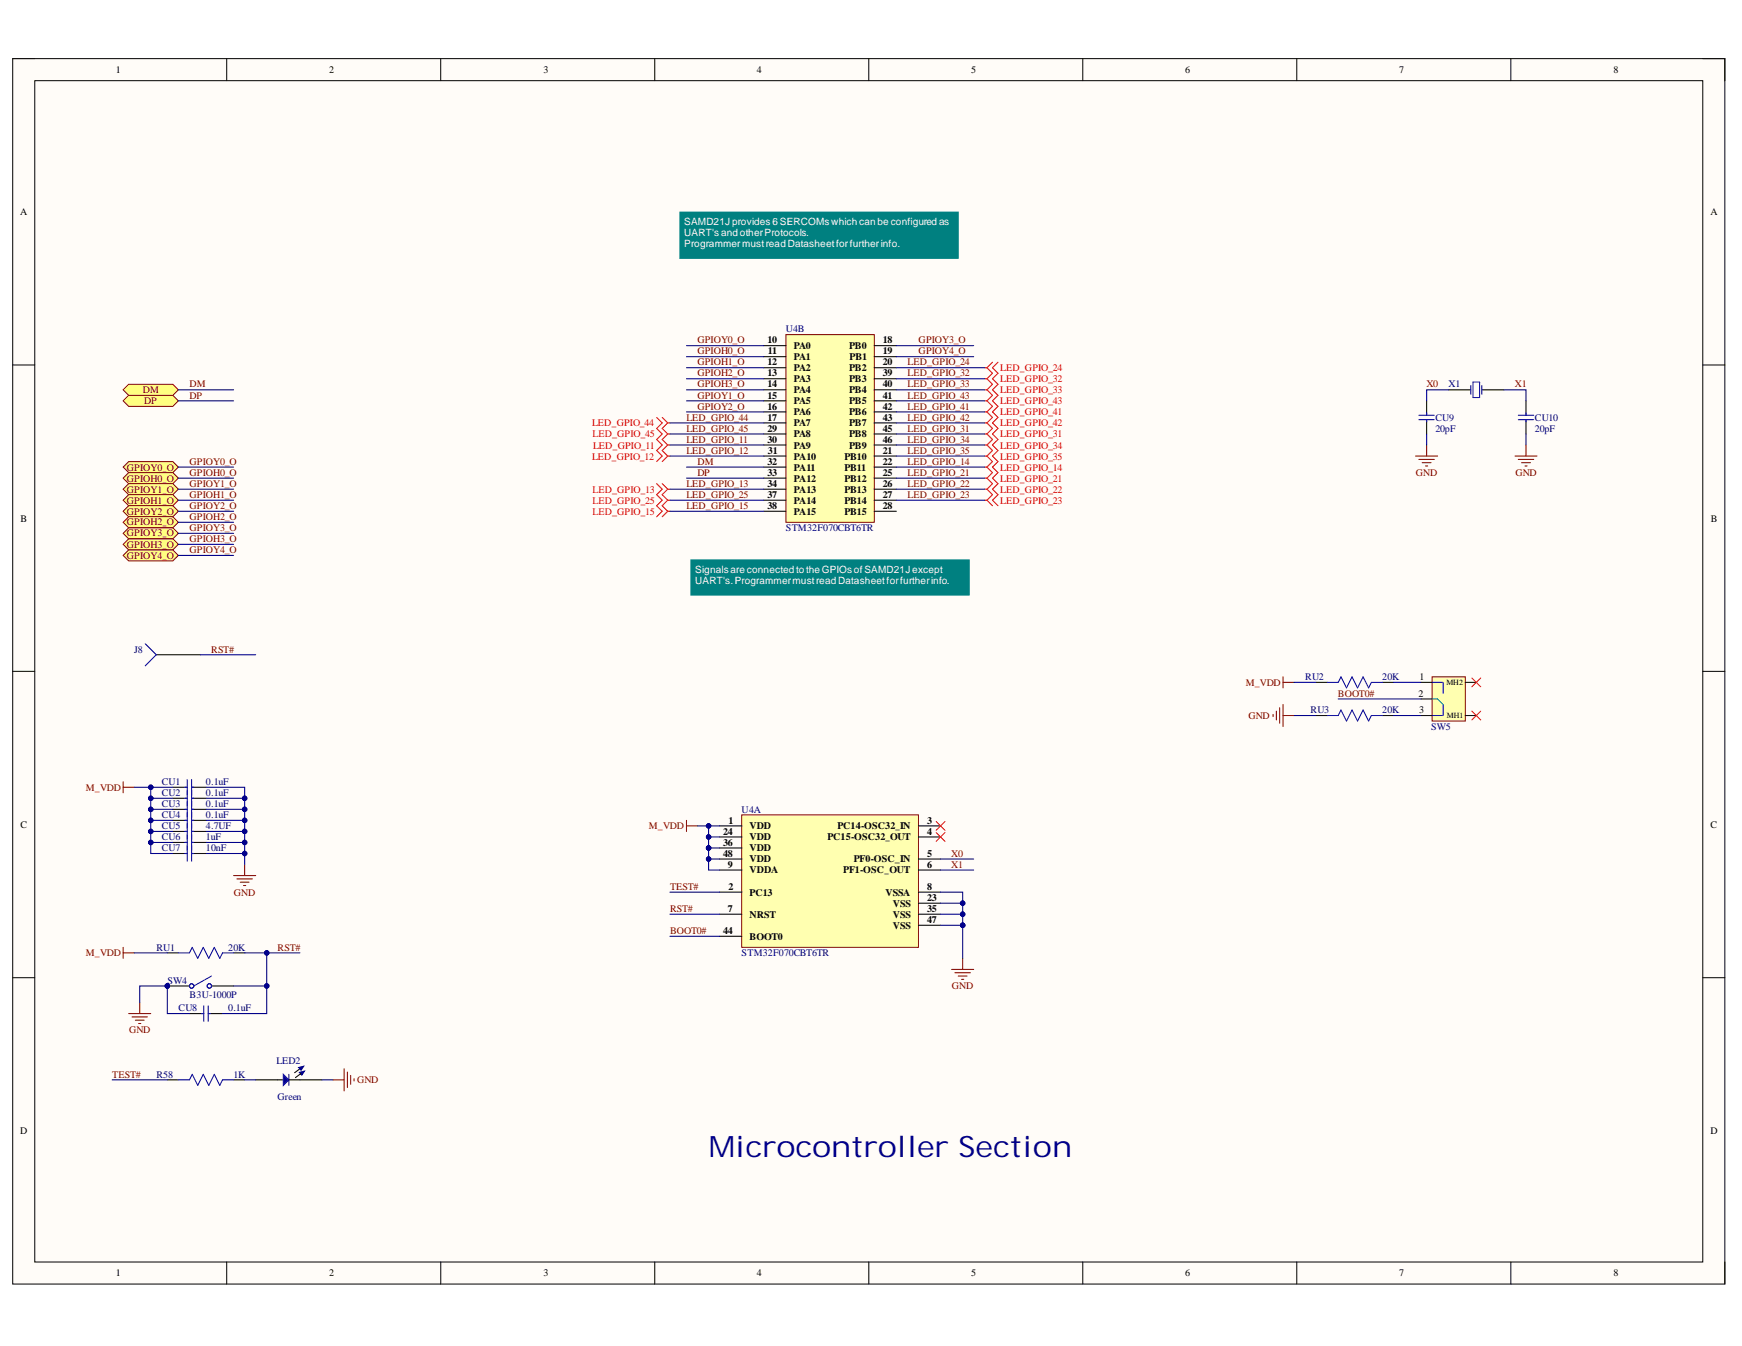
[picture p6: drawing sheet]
<svg xmlns="http://www.w3.org/2000/svg" width="279mm" height="216mm" viewBox="0 0 279 216" stroke-linecap="round" stroke-linejoin="round" font-family="sans-serif">
<defs><g id="words">
<text font-size="4.7" fill="#000080" x="113.6" y="185.5">Microcontroller Section</text>
<g font-size="1.6">
<text x="18.6" y="11.7">1</text>
<text x="52.8" y="11.7">2</text>
<text x="87.2" y="11.7">3</text>
<text x="121.4" y="11.7">4</text>
<text x="155.8" y="11.7">5</text>
<text x="190.1" y="11.7">6</text>
<text x="224.4" y="11.7">7</text>
<text x="258.8" y="11.7">8</text>
<text x="3.2" y="34.5">A</text>
<text x="274.3" y="34.5">A</text>
<text x="123.1" y="55.1">10</text>
<text x="123.1" y="58.6">12</text>
<text x="123.2" y="56.8">11</text>
<text x="127.3" y="56">PA0</text>
<text x="127.3" y="57.8">PA1</text>
<text x="127.3" y="59.5">PA2</text>
<text x="136.2" y="56">PB0</text>
<text x="136.2" y="59.5">PB2</text>
<text x="136.3" y="57.8">PB1</text>
<text x="141.6" y="55.1">18</text>
<text x="141.6" y="56.8">19</text>
<text x="141.6" y="58.6">20</text>
<text x="123.1" y="60.4">13</text>
<text x="123.1" y="62.2">14</text>
<text x="123.1" y="63.9">15</text>
<text x="123.1" y="65.7">16</text>
<text x="127.3" y="61.3">PA3</text>
<text x="127.3" y="63.1">PA4</text>
<text x="127.3" y="64.9">PA5</text>
<text x="136.2" y="61.3">PB3</text>
<text x="136.2" y="63.1">PB4</text>
<text x="136.2" y="64.9">PB5</text>
<text x="141.6" y="60.4">39</text>
<text x="141.6" y="62.2">40</text>
<text x="141.6" y="63.9">41</text>
<text x="141.6" y="65.7">42</text>
<text x="123.1" y="67.5">17</text>
<text x="123.1" y="69.2">29</text>
<text x="123.1" y="71">30</text>
<text x="127.3" y="66.6">PA6</text>
<text x="127.3" y="68.4">PA7</text>
<text x="127.3" y="70.2">PA8</text>
<text x="127.3" y="71.9">PA9</text>
<text x="136.2" y="66.6">PB6</text>
<text x="136.2" y="68.4">PB7</text>
<text x="136.2" y="70.2">PB8</text>
<text x="136.2" y="71.9">PB9</text>
<text x="141.6" y="67.5">43</text>
<text x="141.6" y="69.2">45</text>
<text x="141.6" y="71">46</text>
<text x="123.1" y="74.6">32</text>
<text x="123.1" y="76.3">33</text>
<text x="123.2" y="72.8">31</text>
<text x="127.3" y="73.7">PA10</text>
<text x="127.3" y="75.5">PA11</text>
<text x="127.3" y="77.3">PA12</text>
<text x="135.4" y="73.7">PB10</text>
<text x="135.4" y="75.5">PB11</text>
<text x="135.4" y="77.3">PB12</text>
<text x="141.6" y="72.8">21</text>
<text x="141.6" y="74.6">22</text>
<text x="141.6" y="76.3">25</text>
<text x="3.3" y="83.7">B</text>
<text x="123.1" y="78.1">34</text>
<text x="123.1" y="79.9">37</text>
<text x="123.1" y="81.7">38</text>
<text x="127.3" y="79">PA13</text>
<text x="127.3" y="80.8">PA14</text>
<text x="127.3" y="82.6">PA15</text>
<text x="135.4" y="79">PB13</text>
<text x="135.4" y="80.8">PB14</text>
<text x="135.4" y="82.6">PB15</text>
<text x="141.6" y="78.1">26</text>
<text x="141.6" y="79.9">27</text>
<text x="141.6" y="81.7">28</text>
<text x="274.4" y="83.7">B</text>
<text x="227.5" y="111.8">2</text>
<text x="227.7" y="109.1">1</text>
<text x="227.6" y="114.4">3</text>
<text x="3.3" y="132.8">C</text>
<text x="116" y="133.9">24</text>
<text x="116" y="135.7">36</text>
<text x="116" y="137.5">48</text>
<text x="116.8" y="132.2">1</text>
<text x="120.2" y="133">VDD</text>
<text x="120.2" y="134.8">VDD</text>
<text x="120.2" y="136.5">VDD</text>
<text x="132.7" y="134.8">PC15-OSC32_OUT</text>
<text x="134.3" y="133">PC14-OSC32_IN</text>
<text x="148.7" y="132.2">3</text>
<text x="148.7" y="133.9">4</text>
<text x="148.7" y="137.5">5</text>
<text x="274.3" y="132.8">C</text>
<text x="116.8" y="139.3">9</text>
<text x="116.8" y="142.7">2</text>
<text x="120.2" y="143.6">PC13</text>
<text x="120.2" y="140.1">VDDA</text>
<text x="120.2" y="138.3">VDD</text>
<text x="135.3" y="140.1">PF1-OSC_OUT</text>
<text x="137" y="138.3">PF0-OSC_IN</text>
<text x="142" y="143.6">VSSA</text>
<text x="148.7" y="139.3">6</text>
<text x="148.7" y="142.7">8</text>
<text x="116" y="149.8">44</text>
<text x="116.8" y="146.3">7</text>
<text x="120.2" y="147.2">NRST</text>
<text x="143.2" y="145.4">VSS</text>
<text x="143.2" y="147.2">VSS</text>
<text x="143.2" y="149">VSS</text>
<text x="148.7" y="144.5">23</text>
<text x="148.7" y="146.3">35</text>
<text x="148.7" y="148">47</text>
<text x="120.2" y="150.7">BOOT0</text>
<text x="3.2" y="181.9">D</text>
<text x="274.3" y="181.9">D</text>
<text x="18.6" y="204.7">1</text>
<text x="52.8" y="204.7">2</text>
<text x="87.2" y="204.7">3</text>
<text x="121.4" y="204.7">4</text>
<text x="155.8" y="204.7">5</text>
<text x="190.1" y="204.7">6</text>
<text x="224.4" y="204.7">7</text>
<text x="258.8" y="204.7">8</text>
</g>
<g font-size="1.6" fill="#fff">
<text x="109.7" y="36.1">SAMD21J provides 6 SERCOMs which can be configured as</text>
<text x="109.7" y="37.9">UART's and otherProtocols.</text>
<text x="109.7" y="39.7">Programmermustread Datasheetforfurtherinfo.</text>
<text x="111.5" y="92">Signals are connected to the GPIOs of SAMD21J except</text>
<text x="111.5" y="93.7">UART's.Programmermustread Datasheetforfurtherinfo.</text>
</g>
<g font-size="1.6" fill="#000080">
<text x="126.1" y="53.3">U4B</text>
<text x="232.3" y="62.2">X1</text>
<text x="230.2" y="67.5">CU9</text>
<text x="230.2" y="69.2">20pF</text>
<text x="246.2" y="67.5">CU10</text>
<text x="246.2" y="69.2">20pF</text>
<text x="126.1" y="85.2">STM32F070CBT6TR</text>
<text x="21.5" y="104.7">J8</text>
<text x="209.4" y="109.1">RU2</text>
<text x="221.7" y="109.1">20K</text>
<text x="210.2" y="114.4">RU3</text>
<text x="221.7" y="114.4">20K</text>
<text x="229.5" y="117">SW5</text>
<text x="25.9" y="125.9">CU1</text>
<text x="33" y="125.9">0.1uF</text>
<text x="25.9" y="127.7">CU2</text>
<text x="25.9" y="129.5">CU3</text>
<text x="25.9" y="131.2">CU4</text>
<text x="33" y="127.7">0.1uF</text>
<text x="33" y="129.5">0.1uF</text>
<text x="33" y="131.2">0.1uF</text>
<text x="119" y="130.4">U4A</text>
<text x="25.9" y="133">CU5</text>
<text x="25.9" y="134.8">CU6</text>
<text x="25.9" y="136.5">CU7</text>
<text x="33" y="133">4.7UF</text>
<text x="33" y="134.8">1uF</text>
<text x="33" y="136.5">10nF</text>
<text x="25.1" y="152.5">RU1</text>
<text x="36.6" y="152.5">20K</text>
<text x="119" y="153.4">STM32F070CBT6TR</text>
<text x="26.9" y="157.8">SW4</text>
<text x="30.4" y="160.1">B3U-1000P</text>
<text x="28.6" y="162.2">CU8</text>
<text x="36.6" y="162.2">0.1uF</text>
<text x="25.1" y="172.9">R58</text>
<text x="37.4" y="172.9">1K</text>
<text x="44.4" y="170.7">LED2</text>
<text x="44.5" y="176.4">Green</text>
</g>
<g font-size="1.6" fill="#800000">
<text x="111.9" y="56.8">GPIOH0_O</text>
<text x="111.9" y="55.1">GPIOY0_O</text>
<text x="111.9" y="58.6">GPIOH1_O</text>
<text x="145.6" y="58.6">LED_GPIO_24</text>
<text x="147.3" y="55.1">GPIOY3_O</text>
<text x="147.3" y="56.8">GPIOY4_O</text>
<text x="22.9" y="63.1">DM</text>
<text x="23.1" y="64.9">DP</text>
<text x="30.4" y="63.9">DP</text>
<text x="30.4" y="62.2">DM</text>
<text x="111.9" y="60.4">GPIOH2_O</text>
<text x="111.9" y="62.2">GPIOH3_O</text>
<text x="111.9" y="63.9">GPIOY1_O</text>
<text x="111.9" y="65.7">GPIOY2_O</text>
<text x="145.6" y="60.4">LED_GPIO_32</text>
<text x="145.6" y="62.2">LED_GPIO_33</text>
<text x="145.6" y="63.9">LED_GPIO_43</text>
<text x="145.6" y="65.7">LED_GPIO_41</text>
<text x="228.8" y="62.2">X0</text>
<text x="243" y="62.2">X1</text>
<text x="110.1" y="71">LED_GPIO_11</text>
<text x="110.1" y="67.5">LED_GPIO_44</text>
<text x="110.1" y="69.2">LED_GPIO_45</text>
<text x="145.6" y="69.2">LED_GPIO_31</text>
<text x="145.6" y="71">LED_GPIO_34</text>
<text x="145.6" y="67.5">LED_GPIO_42</text>
<text x="20.4" y="75.5">GPIOY0_O</text>
<text x="20.4" y="77.3">GPIOH0_O</text>
<text x="30.4" y="76.3">GPIOH0_O</text>
<text x="30.4" y="74.6">GPIOY0_O</text>
<text x="110.1" y="72.8">LED_GPIO_12</text>
<text x="111.9" y="74.6">DM</text>
<text x="111.9" y="76.3">DP</text>
<text x="145.6" y="76.3">LED_GPIO_21</text>
<text x="145.6" y="74.6">LED_GPIO_14</text>
<text x="145.6" y="72.8">LED_GPIO_35</text>
<text x="227.1" y="76.3">GND</text>
<text x="243.1" y="76.3">GND</text>
<text x="20.4" y="79">GPIOY1_O</text>
<text x="20.4" y="80.8">GPIOH1_O</text>
<text x="20.4" y="82.6">GPIOY2_O</text>
<text x="30.4" y="78.1">GPIOY1_O</text>
<text x="30.4" y="79.9">GPIOH1_O</text>
<text x="30.4" y="81.7">GPIOY2_O</text>
<text x="30.4" y="83.4">GPIOH2_O</text>
<text x="110.1" y="78.1">LED_GPIO_13</text>
<text x="110.1" y="79.9">LED_GPIO_25</text>
<text x="110.1" y="81.7">LED_GPIO_15</text>
<text x="145.6" y="78.1">LED_GPIO_22</text>
<text x="145.6" y="79.9">LED_GPIO_23</text>
<text x="20.4" y="84.3">GPIOH2_O</text>
<text x="20.4" y="86.1">GPIOY3_O</text>
<text x="20.4" y="87.8">GPIOH3_O</text>
<text x="20.4" y="89.6">GPIOY4_O</text>
<text x="30.4" y="85.2">GPIOY3_O</text>
<text x="30.4" y="87">GPIOH3_O</text>
<text x="30.4" y="88.8">GPIOY4_O</text>
<text x="33.9" y="104.7">RST#</text>
<text x="199.8" y="110">M_VDD</text>
<text x="214.6" y="111.8">BOOT0#</text>
<text x="200.2" y="115.3">GND</text>
<text x="13.8" y="126.8">M_VDD</text>
<text x="104.1" y="133">M_VDD</text>
<text x="152.6" y="137.5">X0</text>
<text x="37.5" y="143.6">GND</text>
<text x="107.5" y="142.7">TEST#</text>
<text x="152.6" y="139.3">X1</text>
<text x="107.5" y="146.3">RST#</text>
<text x="107.5" y="149.8">BOOT0#</text>
<text x="13.8" y="153.4">M_VDD</text>
<text x="44.5" y="152.5">RST#</text>
<text x="152.7" y="158.7">GND</text>
<text x="20.7" y="165.8">GND</text>
<text x="18" y="172.9">TEST#</text>
<text x="57.3" y="173.7">GND</text>
</g>
<g font-size="1.6" fill="#f00">
<text x="160.4" y="59.5">LED_GPIO_24</text>
<text x="160.4" y="63.1">LED_GPIO_33</text>
<text x="160.4" y="61.3">LED_GPIO_32</text>
<text x="160.4" y="64.9">LED_GPIO_43</text>
<text x="95" y="68.4">LED_GPIO_44</text>
<text x="95" y="70.2">LED_GPIO_45</text>
<text x="95.1" y="71.9">LED_GPIO_11</text>
<text x="160.4" y="70.2">LED_GPIO_31</text>
<text x="160.4" y="71.9">LED_GPIO_34</text>
<text x="160.4" y="66.6">LED_GPIO_41</text>
<text x="160.4" y="68.4">LED_GPIO_42</text>
<text x="95" y="73.7">LED_GPIO_12</text>
<text x="160.4" y="77.3">LED_GPIO_21</text>
<text x="160.4" y="73.7">LED_GPIO_35</text>
<text x="160.4" y="75.5">LED_GPIO_14</text>
<text x="95" y="80.8">LED_GPIO_25</text>
<text x="95" y="79">LED_GPIO_13</text>
<text x="95" y="82.6">LED_GPIO_15</text>
<text x="160.4" y="79">LED_GPIO_22</text>
<text x="160.4" y="80.8">LED_GPIO_23</text>
</g>
<g font-size="1.3">
<text x="232" y="109.9">MH2</text>
<text x="232.1" y="115.2">MH1</text>
</g>
</g></defs>
<path d="M2 9.4h274.6v196.6h-274.6z" fill-rule="evenodd" fill="#fffcf8"/>
<path d="M2 9.4h274.6v196.6h-274.6z" fill="none" stroke="#000" stroke-width=".16"/>
<path d="M5.6 12.9h267.5v189.5h-267.5z" fill-rule="evenodd" fill="#fffcf8"/>
<g fill="none" stroke="#000" stroke-width=".16">
<path d="M2 9.4h3.6M5.6 12.9h267.5v189.5h-267.5zM36.4 9.4v3.5M70.7 9.4v3.5M105 9.4v3.5M139.3 9.4v3.5M173.7 9.4v3.5M208 9.4v3.5M242.3 9.4v3.5M273.1 9.4h3.5v3.5M2 58.5h3.6M273.1 58.5h3.5"/>
<path d="M2 107.7h3.6M273.1 107.7h3.5M2 156.8h3.6M273.1 156.8h3.5M36.4 202.4v3.6M70.7 202.4v3.6M105 202.4v3.6M139.3 202.4v3.6M173.7 202.4v3.6M208 202.4v3.6M242.3 202.4v3.6M276.6 202.4v3.6"/>
</g>
<path d="M20.6 74h7.1l.9 .9-.9 .9h-7.1l-.8-.9z" fill-rule="evenodd" fill="#ffff80"/>
<path d="M20.6 74h7.1l.9 .9-.9 .9h-7.1l-.8-.9z" fill="none" stroke="#800000" stroke-width=".16"/>
<path d="M20.6 75.8h7.1l.9 .9-.9 .9h-7.1l-.8-.9z" fill-rule="evenodd" fill="#ffff80"/>
<path d="M20.6 75.8h7.1l.9 .9-.9 .9h-7.1l-.8-.9z" fill="none" stroke="#800000" stroke-width=".16"/>
<path d="M20.6 77.6h7.1l.9 .9-.9 .8h-7.1l-.8-.8z" fill-rule="evenodd" fill="#ffff80"/>
<path d="M20.6 77.6h7.1l.9 .9-.9 .8h-7.1l-.8-.8z" fill="none" stroke="#800000" stroke-width=".16"/>
<path d="M20.6 79.3h7.1l.9 .9-.9 .9h-7.1l-.8-.9z" fill-rule="evenodd" fill="#ffff80"/>
<path d="M20.6 79.3h7.1l.9 .9-.9 .9h-7.1l-.8-.9z" fill="none" stroke="#800000" stroke-width=".16"/>
<path d="M20.6 81.1h7.1l.9 .9-.9 .9h-7.1l-.8-.9z" fill-rule="evenodd" fill="#ffff80"/>
<path d="M20.6 81.1h7.1l.9 .9-.9 .9h-7.1l-.8-.9z" fill="none" stroke="#800000" stroke-width=".16"/>
<path d="M20.6 82.9h7.1l.9 .9-.9 .9h-7.1l-.8-.9z" fill-rule="evenodd" fill="#ffff80"/>
<path d="M20.6 82.9h7.1l.9 .9-.9 .9h-7.1l-.8-.9z" fill="none" stroke="#800000" stroke-width=".16"/>
<path d="M20.6 84.7h7.1l.9 .8-.9 .9h-7.1l-.8-.9z" fill-rule="evenodd" fill="#ffff80"/>
<path d="M20.6 84.7h7.1l.9 .8-.9 .9h-7.1l-.8-.9z" fill="none" stroke="#800000" stroke-width=".16"/>
<path d="M20.6 86.4h7.1l.9 .9-.9 .9h-7.1l-.8-.9z" fill-rule="evenodd" fill="#ffff80"/>
<path d="M20.6 86.4h7.1l.9 .9-.9 .9h-7.1l-.8-.9z" fill="none" stroke="#800000" stroke-width=".16"/>
<path d="M20.6 88.2h7.1l.9 .9-.9 .9h-7.1l-.8-.9z" fill-rule="evenodd" fill="#ffff80"/>
<path d="M20.6 88.2h7.1l.9 .9-.9 .9h-7.1l-.8-.9z" fill="none" stroke="#800000" stroke-width=".16"/>
<g fill="none" stroke="#800000" stroke-width=".17">
<path d="M227 73.2h3.6M227.6 73.7h2.5M228.1 74.2h1.4M228.6 74.7h.4M228.8 71.4v1.8M243 73.2h3.5M243.5 73.7h2.5M244 74.2h1.5M244.6 74.7h.3M244.8 71.4v1.8M110.1 131.6v1.8M110.1 132.5h1.8"/>
<path d="M152.6 155.5h3.6M153.2 156h2.4M153.7 156.6h1.4M154.2 157.1h.4M154.4 153.7v1.8"/>
</g>
<g fill="none" stroke="#f00" stroke-width=".17">
<path d="M157.9 59h.4M158.3 59l.9 .9-.9 .9M159.2 58.1l-.9 .9M160.1 58.1l-.9 .9 .9 .9-.9 .9 .9 .8-.9 .9 .9 .9-.9 .9 .9 .9-.9 .9 .9 .9-.9 .8 .9 .9-.9 .9 .9 .9-.9 .9 .9 .9-.9 .9 .9 .8-.9 .9 .9 .9-.9 .9 .9 .9-.9 .9 .9 .8-.9 .9 .9 .9M105.3 77.6l.9 .9-.9 .8 .9 .9-.9 .9 .9 .9-.9 .9M105.3 67l.9 .8-.9 .9 .9 .9-.9 .9 .9 .9-.9 .9 .9 .9-.9 .8M106.2 77.6l.9 .9M106.2 67l.9 .8M107.1 78.5h.3M107.1 78.5l-.9 .8 .9 .9M107.1 69.6h.3M107.1 71.4h.3"/>
<path d="M107.1 73.2h.3M107.1 73.2l-.9 .8M107.1 71.4l-.9 .9 .9 .9M107.1 69.6l-.9 .9 .9 .9M107.1 67.8l-.9 .9 .9 .9M107.1 67.8h.3M157.9 76.7h.4M157.9 78.5h.4M157.9 69.6h.4M157.9 62.5h.4M157.9 71.4h.4M157.9 73.2h.4"/>
<path d="M157.9 66.1h.4M157.9 60.8h.4M157.9 74.9h.4M157.9 67.8h.4M157.9 64.3h.4M158.3 76.7l.9 .9-.9 .9M158.3 74.9l.9 .9-.9 .9M158.3 78.5l.9 .8-.9 .9M158.3 69.6l.9 .9-.9 .9M158.3 67.8l.9 .9-.9 .9M158.3 62.5l.9 .9-.9 .9M158.3 60.8l.9 .8-.9 .9"/>
<path d="M158.3 71.4l.9 .9-.9 .9M158.3 73.2l.9 .8-.9 .9M158.3 66.1l.9 .9-.9 .8M158.3 64.3l.9 .9-.9 .9M107.1 80.2h.3M107.1 80.2l-.9 .9 .9 .9M107.1 82l-.9 .9M107.1 82h.3M157.9 80.2h.4M158.3 80.2l.9 .9"/>
</g>
<path d="M41 173.2h4.4M48.1 173.2h3.5" fill="none" stroke="#000" stroke-width=".17"/>
<path d="M45.4 172.3l.9 .9-.9 .9z" fill="#0c0087"/>
<path d="M45.4 172.3l.9 .9-.9 .9z" fill="none" stroke="#00f" stroke-width=".17"/>
<path d="M46.3 172.3v1.8" fill="none" stroke="#11037f" stroke-width=".17"/>
<path d="M46.3 173.2h1.8M48.1 171.4l-.8 .7" fill="none" stroke="#000" stroke-width=".17"/>
<path d="M47.9 171.2l.8-.2-.4 .6z" fill-rule="evenodd" fill="#0c0087"/>
<path d="M47.9 171.2l.8-.2-.4 .6z" fill="none" stroke="#0c0087" stroke-width=".16"/>
<path d="M48 172l.8-.2-.4 .6z" fill-rule="evenodd" fill="#0c0087"/>
<path d="M48 172l.8-.2-.4 .6z" fill="none" stroke="#0c0087" stroke-width=".16"/>
<path d="M25.1 105h7.1M26.8 173.2h1.8M37.5 173.2h1.7M48.2 172.2l-.8 .7" fill="none" stroke="#000" stroke-width=".17"/>
<path d="M23.3 103.3l1.8 1.7-1.8 1.8M28.6 173.2h1.8l.4-.9 .9 1.8 .9-1.8 .9 1.8 .9-1.8 .9 1.8 .4-.9h1.8" fill="none" stroke="#00f" stroke-width=".17"/>
<path d="M53.4 173.2h1.8M55.2 171.4v3.6M55.7 172v2.4M56.2 172.5v1.4M56.8 173v.4" fill="none" stroke="#800000" stroke-width=".17"/>
<path d="M19.8 64.3l.8-.9h7.1l.9 .9-.9 .9h-7.1z" fill-rule="evenodd" fill="#ffff80"/>
<path d="M19.8 64.3l.8-.9h7.1l.9 .9-.9 .9h-7.1z" fill="none" stroke="#800000" stroke-width=".16"/>
<path d="M20.6 61.6h7.1l.9 .9-.9 .9h-7.1l-.8-.9z" fill-rule="evenodd" fill="#ffff80"/>
<path d="M20.6 61.6h7.1l.9 .9-.9 .9h-7.1l-.8-.9z" fill="none" stroke="#800000" stroke-width=".16"/>
<path d="M111 90h44.3v5.3h-44.3z" fill-rule="evenodd" fill="#008080"/>
<path d="M111 90h44.3v5.3h-44.3z" fill="none" stroke="#008080" stroke-width=".51"/>
<path d="M109.2 34.2h44.3v7.1h-44.3z" fill-rule="evenodd" fill="#008080"/>
<path d="M109.2 34.2h44.3v7.1h-44.3z" fill="none" stroke="#008080" stroke-width=".51"/>
<path d="M119 130.7h28.3v21.3h-28.3z" fill-rule="evenodd" fill="#ffffb0"/>
<path d="M119 130.7h28.3v21.3h-28.3z" fill="none" stroke="#800000" stroke-width=".16"/>
<g fill="none" stroke="#000" stroke-width=".17">
<path d="M115.4 132.5h3.6M115.4 134.2h3.6M115.4 137.8h3.6M115.4 139.6h3.6M115.4 136h3.6M147.3 132.5h3.6M147.3 134.2h3.6M147.3 137.8h3.6M147.3 139.6h3.6M115.4 143.1h3.6M115.4 146.6h3.6M115.4 150.2h3.6"/>
<path d="M147.3 143.1h3.6M147.3 146.6h3.6M147.3 144.9h3.6M147.3 148.4h3.6"/>
</g>
<path d="M126.1 53.7h14.1v30.1h-14.1z" fill-rule="evenodd" fill="#ffffb0"/>
<path d="M126.1 53.7h14.1v30.1h-14.1z" fill="none" stroke="#800000" stroke-width=".16"/>
<g fill="none" stroke="#000" stroke-width=".17">
<path d="M122.5 55.4h3.6M122.5 57.2h3.6M122.5 59h3.6M140.2 55.4h3.6M140.2 57.2h3.6M140.2 59h3.6M122.5 60.8h3.6M122.5 62.5h3.6M122.5 64.3h3.6M122.5 66.1h3.6M122.5 67.8h3.6M122.5 73.2h3.6"/>
<path d="M122.5 74.9h3.6M122.5 76.7h3.6M122.5 78.5h3.6M122.5 69.6h3.6M122.5 71.4h3.6M140.2 60.8h3.6M140.2 62.5h3.6M140.2 64.3h3.6M140.2 66.1h3.6M140.2 67.8h3.6M140.2 73.2h3.6M140.2 74.9h3.6"/>
<path d="M140.2 76.7h3.6M140.2 78.5h3.6M140.2 69.6h3.6M140.2 71.4h3.6M122.5 80.2h3.6M122.5 82h3.6M140.2 80.2h3.6M140.2 82h3.6M27.7 126.3h2.3M27.7 128h2.3M27.7 129.8h2.3M27.7 131.6h2.3"/>
<path d="M27.7 133.4h2.3M27.7 135.1h2.3M27.7 136.9h2.3M30.7 126.3h2.3M30.7 128h2.3M30.7 129.8h2.3M30.7 131.6h2.3M30.7 133.4h2.3M30.7 135.1h2.3M30.7 136.9h2.3M26.8 152.8h1.8M37.5 152.8h1.7"/>
</g>
<g fill="none" stroke="#00f" stroke-width=".17">
<path d="M29.7 126.3h.3M29.7 128h.3M29.7 129.8h.3M29.7 131.6h.3M29.7 133.4h.3M29.7 135.1h.3M29.7 136.9h.3M30 125v13.1M30.7 125v13.1M30.7 126.3h.4M30.7 128h.4M30.7 129.8h.4"/>
<path d="M30.7 131.6h.4M30.7 133.4h.4M30.7 135.1h.4M30.7 136.9h.4M28.6 152.8h1.8l.4-.8 .9 1.7 .9-1.7 .9 1.7 .9-1.7 .9 1.7 .4-.9h1.8"/>
</g>
<path d="M19.8 125.4v1.8M19.8 126.3h1.7M39.2 138.7v1.7M19.8 152v1.7M19.8 152.8h1.7M37.5 140.4h3.5M38 141h2.5M38.5 141.5h1.5M39.1 142h.3" fill="none" stroke="#800000" stroke-width=".17"/>
<circle cx="26.8" cy="158.2" r=".35" fill="#000080"/>
<circle cx="26.8" cy="158.2" r=".35" fill="none" stroke="#000080" stroke-width=".16"/>
<path d="M26.8 158.2h3.6" fill="none" stroke="#000" stroke-width=".17"/>
<circle cx="26.8" cy="158.2" r=".35" fill="#000080"/>
<circle cx="26.8" cy="158.2" r=".35" fill="none" stroke="#000080" stroke-width=".16"/>
<path d="M228.8 64.3v2.3M228.8 67.3v2.3M244.8 64.3v2.3M244.8 67.3v2.3M33.9 158.2h3.6M30.4 162.6h2.3M33.4 162.6h2.3" fill="none" stroke="#000" stroke-width=".17"/>
<g fill="none" stroke="#00f" stroke-width=".17">
<path d="M227.6 66.6h2.5M227.6 67.3h2.5M228.8 66.2v.4M228.8 67.3v.4M243.5 66.6h2.5M243.5 67.3h2.5M244.8 66.2v.4M244.8 67.3v.4M33.9 156.6l-2.8 1.6M32.3 162.6h.4M32.7 161.3v2.5M33.4 161.3v2.5"/>
<path d="M33.4 162.6h.3"/>
<circle cx="30.7" cy="158.2" r=".35"/>
<circle cx="33.6" cy="158.2" r=".35"/>
</g>
<path d="M20.6 162.6h3.6M21.2 163.1h2.5M21.7 163.6h1.4M22.2 164.2h.4M22.4 160.8v1.8" fill="none" stroke="#800000" stroke-width=".17"/>
<path d="M150.1 131.8l1.5 1.4M150.1 133.5l1.5 1.5M151.6 131.8l-1.5 1.4M151.6 133.5l-1.5 1.5" fill="none" stroke="#f00" stroke-width=".16"/>
<path d="M229.7 108.6h5.3v7.1h-5.3z" fill-rule="evenodd" fill="#ffffb0"/>
<path d="M229.7 108.6h5.3v7.1h-5.3z" fill="none" stroke="#800000" stroke-width=".16"/>
<path d="M235.9 61.8v1.4M236.3 61.3h1v2.5h-1zM237.7 61.8v1.4M212.9 114.8h1.7l.5-.9 .9 1.8 .9-1.8 .8 1.8 .9-1.8 .9 1.8 .5-.9h1.7M212.9 109.5h1.7l.5-.9 .9 1.7 .9-1.7 .8 1.7 .9-1.7 .9 1.7 .5-.8h1.7M229.7 114.8h1.6M229.7 109.5h1.6M231.5 109.5v1.7M231.5 113v1.8" fill="none" stroke="#00f" stroke-width=".17"/>
<path d="M232.4 62.5h3.5M237.7 62.5h3.5M211.1 109.5h1.8M211.1 114.8h1.8M221.7 109.5h1.8M221.7 114.8h1.8M227.9 109.5h1.8M227.9 112.1h1.8M227.9 114.8h1.8M235 109.5h1.8M235 114.8h1.8" fill="none" stroke="#000" stroke-width=".17"/>
<path d="M229.7 112.1h.9l.9 .9" fill="none" stroke="#00a36e" stroke-width=".17"/>
<path d="M236.1 114.1l1.4 1.4M236.1 108.7l1.4 1.5M237.5 114.1l-1.4 1.4M237.5 108.7l-1.4 1.5" fill="none" stroke="#f00" stroke-width=".16"/>
<path d="M204.2 114.6v.3M204.7 114.1v1.4M205.2 113.5v2.5M205.8 108.6v1.7M205.8 113v3.5M205.8 109.5h1.7M205.8 114.8h1.7" fill="none" stroke="#800000" stroke-width=".17"/>
<path d="M28.6 74.9h8.9M28.6 76.7h8.9M28.6 78.5h8.9M228.8 69.6v1.8M28.6 80.2h8.9M28.6 82h8.9M28.6 83.8h8.9M28.6 85.5h8.9M28.6 87.3h8.9M28.6 89.1h8.9M150.9 146.6h3.5v1.8" fill="none" stroke="#000080" stroke-width=".17"/>
<circle cx="154.4" cy="146.6" r=".36" fill="#000080"/>
<circle cx="154.4" cy="146.6" r=".36" fill="none" stroke="#000080" stroke-width=".16"/>
<circle cx="154.4" cy="148.4" r=".36" fill="#000080"/>
<circle cx="154.4" cy="148.4" r=".36" fill="none" stroke="#000080" stroke-width=".16"/>
<g fill="none" stroke="#000080" stroke-width=".17">
<path d="M107.4 71.4h15.1M107.4 73.2h15.1M107.4 78.5h15.1M107.4 67.8h15.1M107.4 69.6h15.1M143.8 78.5h14.1M143.8 74.9h14.1M143.8 76.7h14.1M107.4 82h15.1M107.4 80.2h15.1M143.8 80.2h14.1M150.9 144.9h3.5"/>
<path d="M18 173.2h8.8M39.2 173.2h1.8"/>
</g>
<circle cx="154.4" cy="144.9" r=".36" fill="#000080"/>
<circle cx="154.4" cy="144.9" r=".36" fill="none" stroke="#000080" stroke-width=".16"/>
<path d="M32.2 105h8.8M150.9 137.8h5.3M150.9 139.6h5.3M150.9 148.4h3.5M51.6 173.2h1.8" fill="none" stroke="#000080" stroke-width=".17"/>
<circle cx="154.4" cy="148.4" r=".36" fill="#000080"/>
<circle cx="154.4" cy="148.4" r=".36" fill="none" stroke="#000080" stroke-width=".16"/>
<g fill="none" stroke="#000080" stroke-width=".17">
<path d="M143.8 59h14.1M28.6 64.3h8.9M28.6 62.5h8.9M143.8 64.3h14.1M143.8 62.5h14.1M143.8 69.6h14.1M143.8 60.8h14.1M143.8 71.4h14.1M143.8 73.2h14.1M143.8 66.1h14.1M143.8 67.8h14.1M241.2 62.5h3.6v1.8"/>
<path d="M244.8 69.6v1.8M111.9 132.5h1.7"/>
</g>
<circle cx="113.6" cy="132.5" r=".35" fill="#000080"/>
<circle cx="113.6" cy="132.5" r=".35" fill="none" stroke="#000080" stroke-width=".16"/>
<path d="M110.1 55.4h12.4M110.1 57.2h12.4M110.1 59h12.4M143.8 55.4h12.4M143.8 57.2h12.4M110.1 60.8h12.4M110.1 62.5h12.4M110.1 66.1h12.4M110.1 64.3h12.4M113.6 134.2h1.8" fill="none" stroke="#000080" stroke-width=".17"/>
<circle cx="113.6" cy="134.2" r=".35" fill="#000080"/>
<circle cx="113.6" cy="134.2" r=".35" fill="none" stroke="#000080" stroke-width=".16"/>
<path d="M113.6 136h1.8" fill="none" stroke="#000080" stroke-width=".17"/>
<circle cx="113.6" cy="136" r=".35" fill="#000080"/>
<circle cx="113.6" cy="136" r=".35" fill="none" stroke="#000080" stroke-width=".16"/>
<path d="M113.6 137.8v1.8h1.8" fill="none" stroke="#000080" stroke-width=".17"/>
<circle cx="113.6" cy="137.8" r=".35" fill="#000080"/>
<circle cx="113.6" cy="137.8" r=".35" fill="none" stroke="#000080" stroke-width=".16"/>
<path d="M113.6 136v1.8h1.8" fill="none" stroke="#000080" stroke-width=".17"/>
<circle cx="113.6" cy="137.8" r=".35" fill="#000080"/>
<circle cx="113.6" cy="137.8" r=".35" fill="none" stroke="#000080" stroke-width=".16"/>
<circle cx="113.6" cy="136" r=".35" fill="#000080"/>
<circle cx="113.6" cy="136" r=".35" fill="none" stroke="#000080" stroke-width=".16"/>
<path d="M24.2 126.3v1.7h3.5" fill="none" stroke="#000080" stroke-width=".17"/>
<circle cx="24.2" cy="128" r=".35" fill="#000080"/>
<circle cx="24.2" cy="128" r=".35" fill="none" stroke="#000080" stroke-width=".16"/>
<circle cx="24.2" cy="126.3" r=".35" fill="#000080"/>
<circle cx="24.2" cy="126.3" r=".35" fill="none" stroke="#000080" stroke-width=".16"/>
<path d="M24.2 128v1.8h3.5" fill="none" stroke="#000080" stroke-width=".17"/>
<circle cx="24.2" cy="129.8" r=".35" fill="#000080"/>
<circle cx="24.2" cy="129.8" r=".35" fill="none" stroke="#000080" stroke-width=".16"/>
<circle cx="24.2" cy="128" r=".35" fill="#000080"/>
<circle cx="24.2" cy="128" r=".35" fill="none" stroke="#000080" stroke-width=".16"/>
<path d="M24.2 129.8v1.8h3.5" fill="none" stroke="#000080" stroke-width=".17"/>
<circle cx="24.2" cy="129.8" r=".35" fill="#000080"/>
<circle cx="24.2" cy="129.8" r=".35" fill="none" stroke="#000080" stroke-width=".16"/>
<circle cx="24.2" cy="131.6" r=".35" fill="#000080"/>
<circle cx="24.2" cy="131.6" r=".35" fill="none" stroke="#000080" stroke-width=".16"/>
<path d="M24.2 131.6v1.8h3.5" fill="none" stroke="#000080" stroke-width=".17"/>
<circle cx="24.2" cy="133.4" r=".35" fill="#000080"/>
<circle cx="24.2" cy="133.4" r=".35" fill="none" stroke="#000080" stroke-width=".16"/>
<circle cx="24.2" cy="131.6" r=".35" fill="#000080"/>
<circle cx="24.2" cy="131.6" r=".35" fill="none" stroke="#000080" stroke-width=".16"/>
<path d="M24.2 133.4v1.7h3.5" fill="none" stroke="#000080" stroke-width=".17"/>
<circle cx="24.2" cy="135.1" r=".35" fill="#000080"/>
<circle cx="24.2" cy="135.1" r=".35" fill="none" stroke="#000080" stroke-width=".16"/>
<circle cx="24.2" cy="133.4" r=".35" fill="#000080"/>
<circle cx="24.2" cy="133.4" r=".35" fill="none" stroke="#000080" stroke-width=".16"/>
<path d="M24.2 135.1v1.8h3.5" fill="none" stroke="#000080" stroke-width=".17"/>
<circle cx="24.2" cy="135.1" r=".35" fill="#000080"/>
<circle cx="24.2" cy="135.1" r=".35" fill="none" stroke="#000080" stroke-width=".16"/>
<path d="M33 136.9h6.2v1.8" fill="none" stroke="#000080" stroke-width=".17"/>
<circle cx="39.2" cy="136.9" r=".35" fill="#000080"/>
<circle cx="39.2" cy="136.9" r=".35" fill="none" stroke="#000080" stroke-width=".16"/>
<path d="M39.2 135.1v1.8" fill="none" stroke="#000080" stroke-width=".17"/>
<circle cx="39.2" cy="136.9" r=".35" fill="#000080"/>
<circle cx="39.2" cy="136.9" r=".35" fill="none" stroke="#000080" stroke-width=".16"/>
<circle cx="39.2" cy="135.1" r=".35" fill="#000080"/>
<circle cx="39.2" cy="135.1" r=".35" fill="none" stroke="#000080" stroke-width=".16"/>
<path d="M33 126.3h6.2v7.1" fill="none" stroke="#000080" stroke-width=".17"/>
<circle cx="39.2" cy="128" r=".35" fill="#000080"/>
<circle cx="39.2" cy="128" r=".35" fill="none" stroke="#000080" stroke-width=".16"/>
<circle cx="39.2" cy="129.8" r=".35" fill="#000080"/>
<circle cx="39.2" cy="129.8" r=".35" fill="none" stroke="#000080" stroke-width=".16"/>
<circle cx="39.2" cy="131.6" r=".35" fill="#000080"/>
<circle cx="39.2" cy="131.6" r=".35" fill="none" stroke="#000080" stroke-width=".16"/>
<circle cx="39.2" cy="133.4" r=".35" fill="#000080"/>
<circle cx="39.2" cy="133.4" r=".35" fill="none" stroke="#000080" stroke-width=".16"/>
<path d="M33 133.4h6.2v1.7h-6.2" fill="none" stroke="#000080" stroke-width=".17"/>
<circle cx="39.2" cy="133.4" r=".35" fill="#000080"/>
<circle cx="39.2" cy="133.4" r=".35" fill="none" stroke="#000080" stroke-width=".16"/>
<circle cx="39.2" cy="135.1" r=".35" fill="#000080"/>
<circle cx="39.2" cy="135.1" r=".35" fill="none" stroke="#000080" stroke-width=".16"/>
<path d="M33 131.6h6.2" fill="none" stroke="#000080" stroke-width=".17"/>
<circle cx="39.2" cy="131.6" r=".35" fill="#000080"/>
<circle cx="39.2" cy="131.6" r=".35" fill="none" stroke="#000080" stroke-width=".16"/>
<path d="M33 129.8h6.2" fill="none" stroke="#000080" stroke-width=".17"/>
<circle cx="39.2" cy="129.8" r=".35" fill="#000080"/>
<circle cx="39.2" cy="129.8" r=".35" fill="none" stroke="#000080" stroke-width=".16"/>
<path d="M33 128h6.2" fill="none" stroke="#000080" stroke-width=".17"/>
<circle cx="39.2" cy="128" r=".35" fill="#000080"/>
<circle cx="39.2" cy="128" r=".35" fill="none" stroke="#000080" stroke-width=".16"/>
<path d="M232.4 62.5h-3.6v1.8M39.2 152.8h8.9M107.4 146.6h8" fill="none" stroke="#000080" stroke-width=".17"/>
<circle cx="42.8" cy="152.8" r=".35" fill="#000080"/>
<circle cx="42.8" cy="152.8" r=".35" fill="none" stroke="#000080" stroke-width=".16"/>
<path d="M21.5 126.3h6.2M21.5 152.8h5.3" fill="none" stroke="#000080" stroke-width=".17"/>
<circle cx="24.2" cy="126.3" r=".35" fill="#000080"/>
<circle cx="24.2" cy="126.3" r=".35" fill="none" stroke="#000080" stroke-width=".16"/>
<path d="M42.8 152.8v5.4h-5.3M107.4 150.2h8" fill="none" stroke="#000080" stroke-width=".17"/>
<circle cx="42.8" cy="158.2" r=".35" fill="#000080"/>
<circle cx="42.8" cy="158.2" r=".35" fill="none" stroke="#000080" stroke-width=".16"/>
<circle cx="42.8" cy="152.8" r=".35" fill="#000080"/>
<circle cx="42.8" cy="152.8" r=".35" fill="none" stroke="#000080" stroke-width=".16"/>
<path d="M42.8 158.2v4.4h-7.1" fill="none" stroke="#000080" stroke-width=".17"/>
<circle cx="42.8" cy="158.2" r=".35" fill="#000080"/>
<circle cx="42.8" cy="158.2" r=".35" fill="none" stroke="#000080" stroke-width=".16"/>
<path d="M22.4 160.8v-2.6h4.4v4.4h3.6" fill="none" stroke="#000080" stroke-width=".17"/>
<circle cx="26.8" cy="158.2" r=".35" fill="#000080"/>
<circle cx="26.8" cy="158.2" r=".35" fill="none" stroke="#000080" stroke-width=".16"/>
<path d="M115.4 132.5h-1.8v3.5" fill="none" stroke="#000080" stroke-width=".17"/>
<circle cx="113.6" cy="136" r=".35" fill="#000080"/>
<circle cx="113.6" cy="136" r=".35" fill="none" stroke="#000080" stroke-width=".16"/>
<circle cx="113.6" cy="134.2" r=".35" fill="#000080"/>
<circle cx="113.6" cy="134.2" r=".35" fill="none" stroke="#000080" stroke-width=".16"/>
<circle cx="113.6" cy="132.5" r=".35" fill="#000080"/>
<circle cx="113.6" cy="132.5" r=".35" fill="none" stroke="#000080" stroke-width=".16"/>
<path d="M150.9 143.1h3.5v3.5" fill="none" stroke="#000080" stroke-width=".17"/>
<circle cx="154.4" cy="146.6" r=".36" fill="#000080"/>
<circle cx="154.4" cy="146.6" r=".36" fill="none" stroke="#000080" stroke-width=".16"/>
<circle cx="154.4" cy="144.9" r=".36" fill="#000080"/>
<circle cx="154.4" cy="144.9" r=".36" fill="none" stroke="#000080" stroke-width=".16"/>
<path d="M154.4 148.4v5.3" fill="none" stroke="#000080" stroke-width=".17"/>
<circle cx="154.4" cy="148.4" r=".36" fill="#000080"/>
<circle cx="154.4" cy="148.4" r=".36" fill="none" stroke="#000080" stroke-width=".16"/>
<path d="M110.1 74.9h12.4M110.1 76.7h12.4M207.5 114.8h3.6M207.5 109.5h3.6M214.6 112.1h13.3M223.5 114.8h4.4M223.5 109.5h4.4M107.4 143.1h8" fill="none" stroke="#000080" stroke-width=".17"/>
<use href="#words"/>
</svg>
